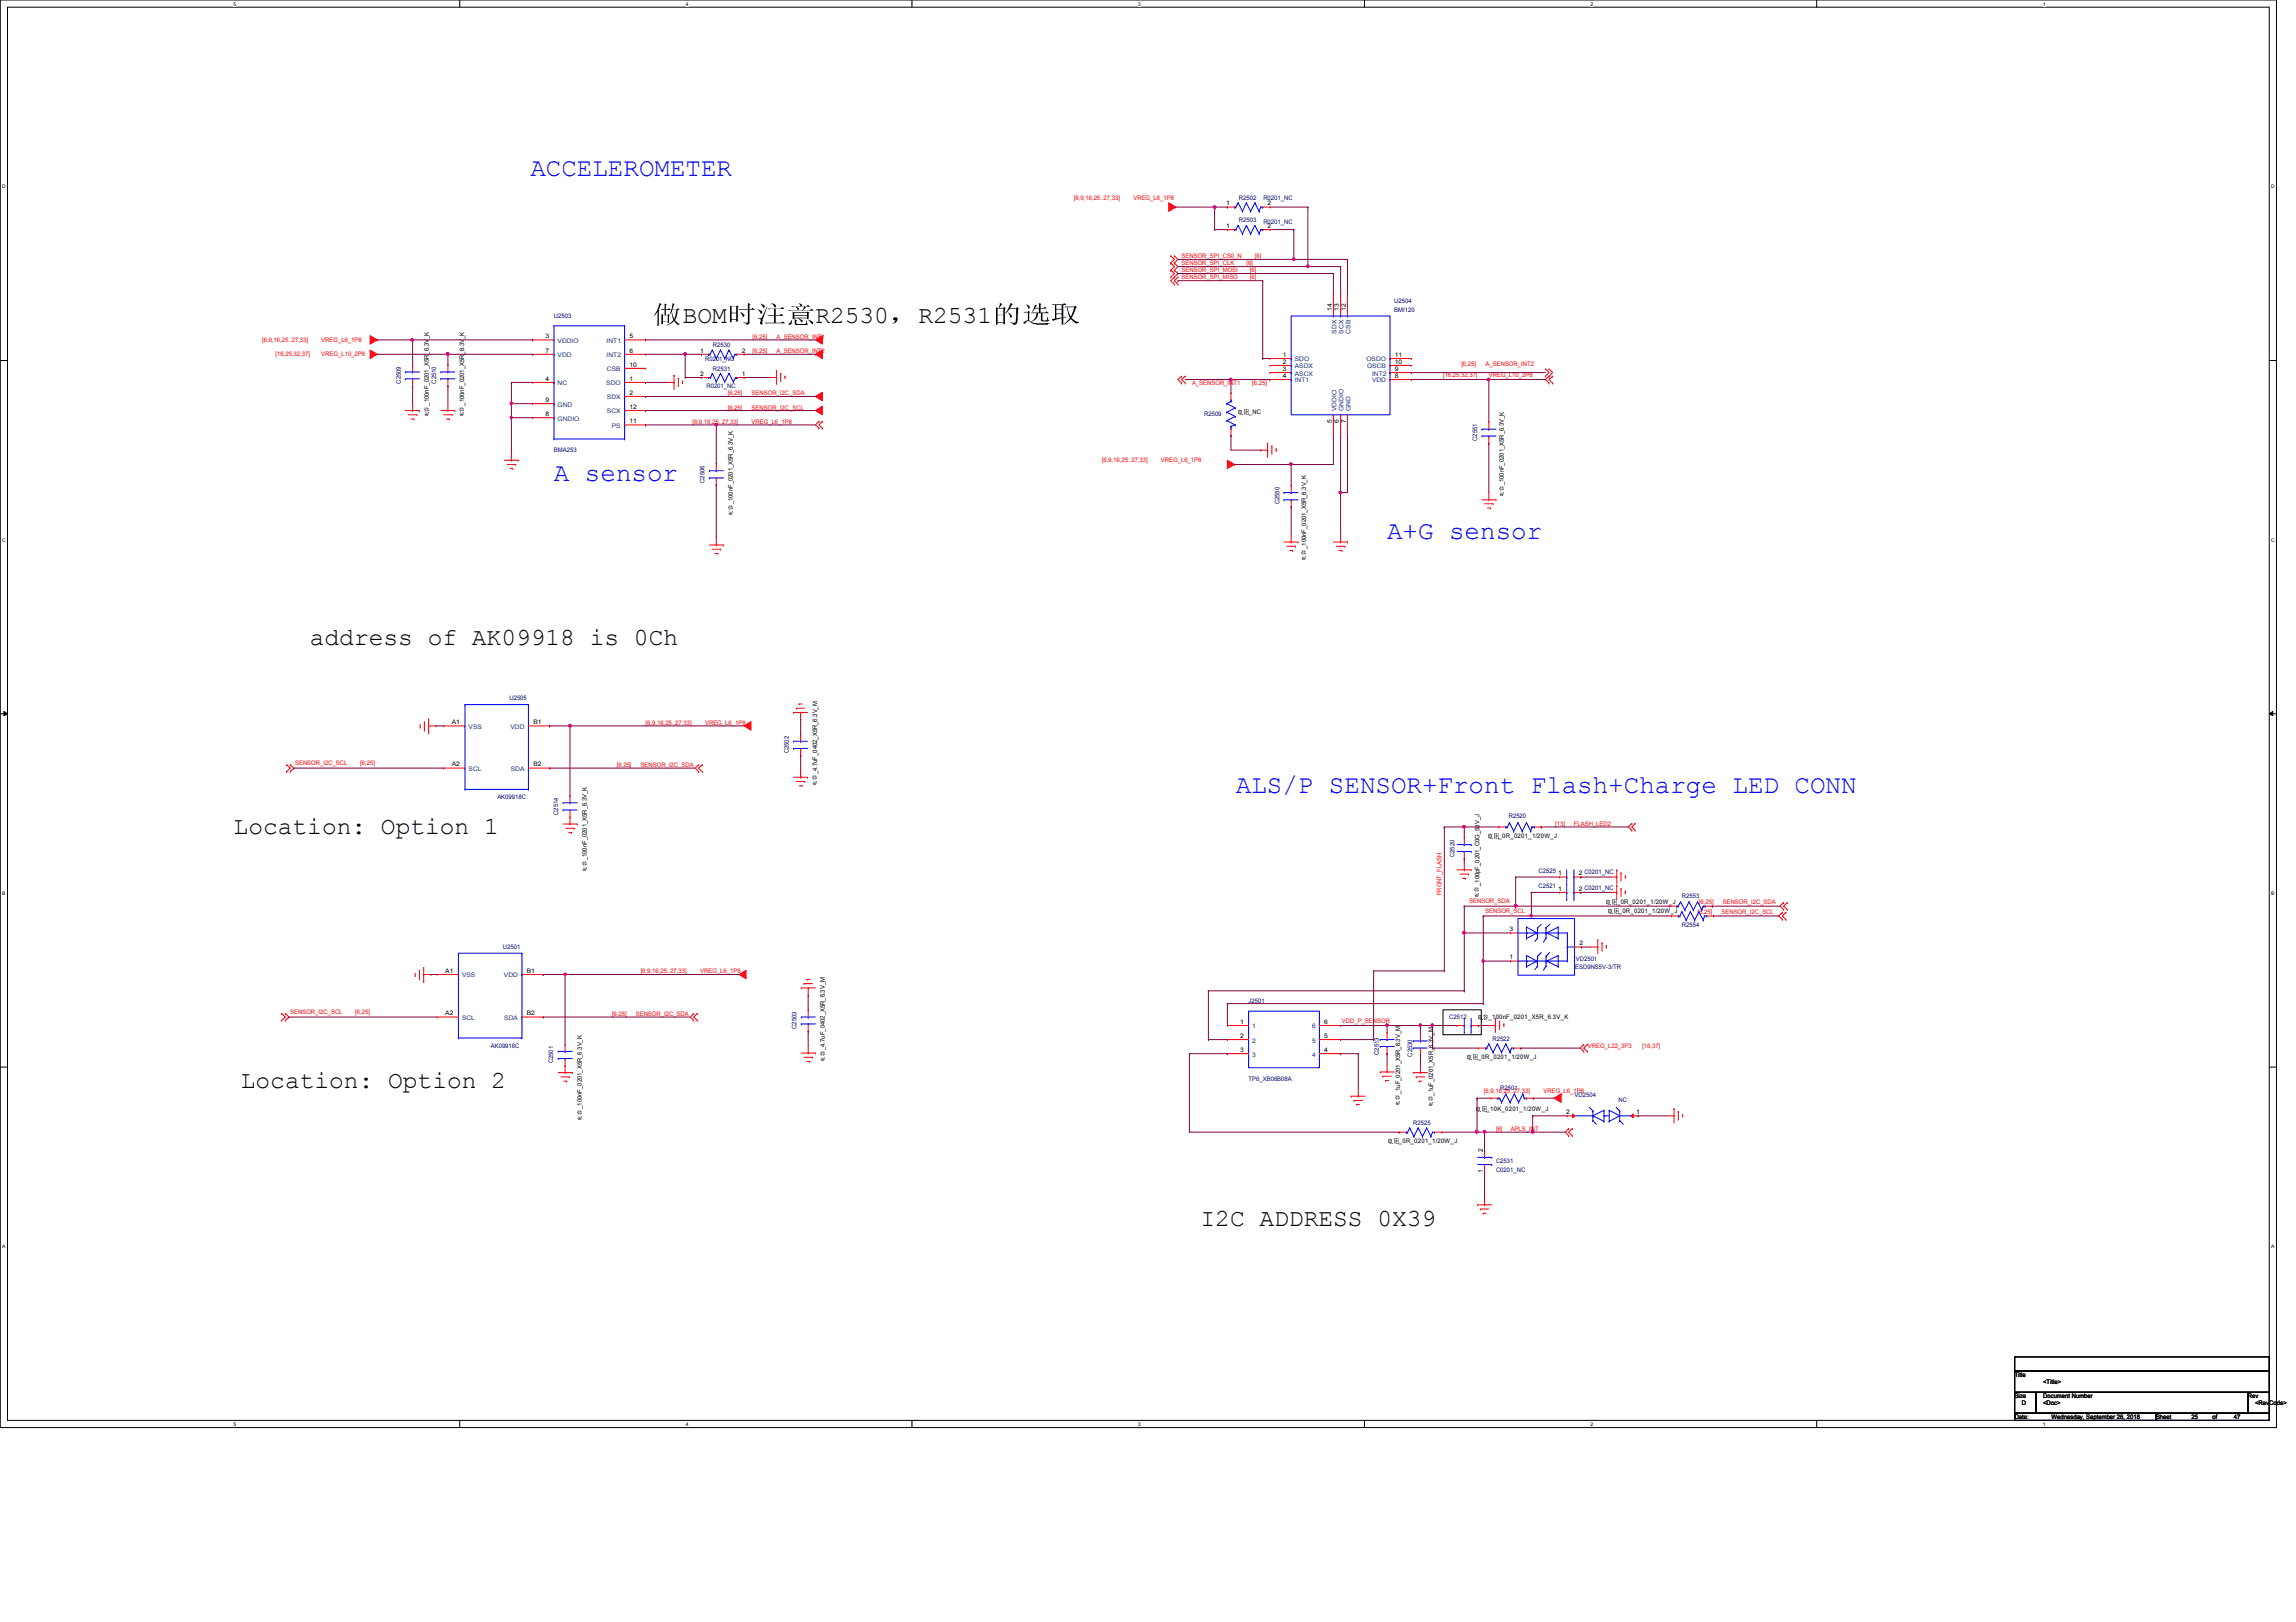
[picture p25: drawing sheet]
<svg xmlns="http://www.w3.org/2000/svg" width="297mm" height="210mm" viewBox="0 0 297 210" stroke-linecap="round" stroke-linejoin="round" font-family="sans-serif">
<defs><g id="words">
<g font-size="3.3" fill="#00f">
<text x="68.6" y="22.8">ACCELEROMETER</text>
<text x="71.7" y="62.2">A sensor</text>
<text x="179.4" y="69.8">A+G sensor</text>
<text x="159.9" y="102.6">ALS/P SENSOR+Front Flash+Charge LED CONN</text>
</g>
<g font-size="3.2">
<text x="84.5" y="41.8">做BOM时时时R2530，R2531的的的</text>
<text x="40.1" y="83.4">address of AK09918 is 0Ch</text>
<text x="30.2" y="107.9">Location: Option 1</text>
<text x="31.2" y="140.8">Location: Option 2</text>
<text x="155.3" y="158.6">I2C ADDRESS 0X39</text>
</g>
<g font-size=".8" fill="#f00">
<text x="138.9" y="25.9">[6,9,16,25..27,33]</text>
<text x="146.6" y="25.9">VREG_L6_1P8</text>
<text x="152.9" y="33.4">SENSOR_SPI_CS0_N</text>
<text x="152.9" y="34.3">SENSOR_SPI_CLK</text>
<text x="152.9" y="35.3">SENSOR_SPI_MOSI</text>
<text x="161.2" y="34.3">[6]</text>
<text x="161.7" y="35.3">[6]</text>
<text x="162.3" y="33.4">[6]</text>
<text x="152.9" y="36.2">SENSOR_SPI_MISO</text>
<text x="161.7" y="36.2">[6]</text>
<text x="33.9" y="44.2">[6,9,16,25..27,33]</text>
<text x="35.6" y="46.1">[16,25,32,37]</text>
<text x="41.6" y="44.2">VREG_L6_1P8</text>
<text x="41.6" y="46.1">VREG_L10_2P8</text>
<text x="97.4" y="43.9">[6,25]</text>
<text x="97.4" y="45.7">[6,25]</text>
<text x="100.5" y="43.9">A_SENSOR_INT1</text>
<text x="100.5" y="45.7">A_SENSOR_INT2</text>
<text x="189.1" y="47.4">[6,25]</text>
<text x="192.2" y="47.4">A_SENSOR_INT2</text>
<text x="94.1" y="51.2">[6,25]</text>
<text x="94.1" y="53">[6,25]</text>
<text x="97.2" y="51.2">SENSOR_I2C_SDA</text>
<text x="97.2" y="53">SENSOR_I2C_SCL</text>
<text x="154.2" y="49.9">A_SENSOR_INT1</text>
<text x="162" y="49.9">[6,25]</text>
<text x="186.7" y="48.8">[16,25,32,37]</text>
<text x="192.6" y="48.8">VREG_L10_2P8</text>
<text x="89.6" y="54.8">[6,9,16,25..27,33]</text>
<text x="97.2" y="54.8">VREG_L6_1P8</text>
<text x="142.5" y="59.8">[6,9,16,25..27,33]</text>
<text x="150.2" y="59.8">VREG_L6_1P8</text>
<text x="83.5" y="93.8">[6,9,16,25..27,33]</text>
<text x="91.2" y="93.8">VREG_L6_1P8</text>
<text x="38.2" y="99.1">SENSOR_I2C_SCL</text>
<text x="46.6" y="99.1">[6,25]</text>
<text x="79.8" y="99.3">[6,25]</text>
<text x="82.9" y="99.3">SENSOR_I2C_SDA</text>
<text x="201.2" y="106.8">[13]</text>
<text x="203.6" y="106.8">FLASH_LED2</text>
<text x="186.5" y="115.9" transform="rotate(-90 186.5 115.9)">FRONT_FLASH</text>
<text x="190.1" y="116.9">SENSOR_SDA</text>
<text x="192.1" y="118.2">SENSOR_SCL</text>
<text x="219.6" y="118.3">[6,25]</text>
<text x="219.8" y="116.9">[6,25]</text>
<text x="222.7" y="118.3">SENSOR_I2C_SCL</text>
<text x="222.9" y="116.9">SENSOR_I2C_SDA</text>
<text x="82.9" y="125.9">[6,9,16,25..27,33]</text>
<text x="90.6" y="125.9">VREG_L6_1P8</text>
<text x="37.5" y="131.3">SENSOR_I2C_SCL</text>
<text x="46" y="131.3">[6,25]</text>
<text x="79.2" y="131.4">[6,25]</text>
<text x="82.3" y="131.4">SENSOR_I2C_SDA</text>
<text x="173.6" y="132.3">VDD_P_SENSOR</text>
<text x="205.4" y="135.6">VREG_L22_3P3</text>
<text x="212.5" y="135.6">[16,37]</text>
<text x="192" y="141.4">[6,9,16,25..27,33]</text>
<text x="199.7" y="141.4">VREG_L6_1P8</text>
<text x="193.5" y="146.3">[6]</text>
<text x="195.4" y="146.3">APLS_INT</text>
</g>
<g font-size=".8">
<text x="158.6" y="29.5">1</text>
<text x="158.6" y="26.6">1</text>
<text x="164" y="29.5">2</text>
<text x="164" y="26.6">2</text>
<text x="172.3" y="40.3" transform="rotate(-90 172.3 40.3)">14</text>
<text x="173.2" y="40.3" transform="rotate(-90 173.2 40.3)">13</text>
<text x="174.1" y="40.3" transform="rotate(-90 174.1 40.3)">12</text>
<text x="70.6" y="43.8">3</text>
<text x="70.6" y="45.6">7</text>
<text x="81.4" y="43.8">5</text>
<text x="81.4" y="45.6">6</text>
<text x="81.4" y="47.5">10</text>
<text x="90.6" y="45.6">1</text>
<text x="96" y="45.6">2</text>
<text x="165.9" y="46.2">1</text>
<text x="165.9" y="47.1">2</text>
<text x="180.5" y="47.1">10</text>
<text x="180.5" y="46.2">11</text>
<text x="55.5" y="52.5" transform="rotate(-90 55.5 52.5)">_100nF_0201_X5R_6.3V_K</text>
<text x="55.5" y="53.3">电</text>
<text x="60.1" y="52.5" transform="rotate(-90 60.1 52.5)">_100nF_0201_X5R_6.3V_K</text>
<text x="60.1" y="53.3">电</text>
<text x="70.6" y="49.3">4</text>
<text x="70.6" y="53.8">8</text>
<text x="70.6" y="52">9</text>
<text x="81.4" y="49.3">1</text>
<text x="81.4" y="51.1">2</text>
<text x="81.4" y="52.9">12</text>
<text x="90.6" y="48.6">2</text>
<text x="96" y="48.6">1</text>
<text x="160.1" y="53.6">电电_NC</text>
<text x="165.9" y="48">3</text>
<text x="165.9" y="48.9">4</text>
<text x="180.5" y="48.9">8</text>
<text x="180.5" y="48">9</text>
<text x="55.5" y="54">电</text>
<text x="60.1" y="54">电</text>
<text x="81.4" y="54.8">11</text>
<text x="172.3" y="54.8" transform="rotate(-90 172.3 54.8)">5</text>
<text x="173.2" y="54.8" transform="rotate(-90 173.2 54.8)">6</text>
<text x="174.1" y="54.8" transform="rotate(-90 174.1 54.8)">7</text>
<text x="94.8" y="65.3" transform="rotate(-90 94.8 65.3)">_100nF_0201_X5R_6.3V_K</text>
<text x="194.6" y="62.8" transform="rotate(-90 194.6 62.8)">_100nF_0201_X5R_6.3V_K</text>
<text x="194.6" y="64.3">电</text>
<text x="194.6" y="63.6">电</text>
<text x="94.8" y="66.8">电</text>
<text x="94.8" y="66">电</text>
<text x="169" y="71" transform="rotate(-90 169 71)">_100nF_0201_X5R_6.3V_K</text>
<text x="169" y="71.8">电</text>
<text x="169" y="72.6">电</text>
<text x="58.5" y="93.7">A1</text>
<text x="69" y="93.7">B1</text>
<text x="58.5" y="99.2">A2</text>
<text x="69" y="99.2">B2</text>
<text x="105.7" y="100.2" transform="rotate(-90 105.7 100.2)">_4.7uF_0402_X5R_6.3V_M</text>
<text x="105.7" y="101.7">电</text>
<text x="105.7" y="101">电</text>
<text x="75.9" y="111.3" transform="rotate(-90 75.9 111.3)">_100nF_0201_X5R_6.3V_K</text>
<text x="75.9" y="112.9">电</text>
<text x="75.9" y="112.1">电</text>
<text x="192.4" y="108.4">电电_0R_0201_1/20W_J</text>
<text x="201.6" y="113.3">1</text>
<text x="204.3" y="113.3">2 C0201_NC</text>
<text x="191.4" y="114.6" transform="rotate(-90 191.4 114.6)">_100pF_0201_C0G_50V_J</text>
<text x="191.4" y="116.2">电</text>
<text x="191.4" y="115.4">电</text>
<text x="201.6" y="115.3">1</text>
<text x="204.3" y="115.3">2 C0201_NC</text>
<text x="207.7" y="116.9">电电_0R_0201_1/20W_J</text>
<text x="207.9" y="118.2">电电_0R_0201_1/20W_J</text>
<text x="57.6" y="125.9">A1</text>
<text x="68.2" y="125.9">B1</text>
<text x="195.3" y="124.2">1</text>
<text x="195.3" y="120.5">3</text>
<text x="204.3" y="122.3">2</text>
<text x="57.6" y="131.4">A2</text>
<text x="68.2" y="131.4">B2</text>
<text x="191" y="131.8">电电_100nF_0201_X5R_6.3V_K</text>
<text x="106.7" y="135.9" transform="rotate(-90 106.7 135.9)">_4.7uF_0402_X5R_6.3V_M</text>
<text x="106.7" y="137.4">电</text>
<text x="106.7" y="136.7">电</text>
<text x="160.4" y="132.5">1</text>
<text x="160.4" y="134.3">2</text>
<text x="160.4" y="136.1">3</text>
<text x="171.3" y="136.1">4</text>
<text x="171.3" y="134.3">5</text>
<text x="171.3" y="132.5">6</text>
<text x="189.7" y="137">电电_0R_0201_1/20W_J</text>
<text x="75.3" y="143.5" transform="rotate(-90 75.3 143.5)">_100nF_0201_X5R_6.3V_K</text>
<text x="181.1" y="141.6" transform="rotate(-90 181.1 141.6)">_1uF_0201_X5R_6.3V_M</text>
<text x="181.1" y="143.1">电</text>
<text x="181.1" y="142.4">电</text>
<text x="185.4" y="141.8" transform="rotate(-90 185.4 141.8)">_1uF_0201_X5R_6.3V_M</text>
<text x="185.4" y="143.3">电</text>
<text x="185.4" y="142.5">电</text>
<text x="190.8" y="143.8">电电_10K_0201_1/20W_J</text>
<text x="75.3" y="145">电</text>
<text x="75.3" y="144.3">电</text>
<text x="179.4" y="147.9">电电_0R_0201_1/20W_J</text>
<text x="191.9" y="149.1" transform="rotate(-90 191.9 149.1)">2</text>
<text x="202.6" y="144.2">2</text>
<text x="211.7" y="144.2">1</text>
<text x="191.9" y="151.8" transform="rotate(-90 191.9 151.8)">1</text>
<text x="260.6" y="178.2">Title</text>
<text x="264.3" y="179.1">&lt;Title&gt;</text>
<text x="260.6" y="180.9">Size</text>
<text x="260.6" y="183.6">Date:</text>
<text x="261.6" y="181.8">D</text>
<text x="264.3" y="180.9">Document Number</text>
<text x="264.3" y="181.8">&lt;Doc&gt;</text>
<text x="265.4" y="183.6">Wednesday, September 26, 2018</text>
<text x="278.9" y="183.6">Sheet</text>
<text x="283.5" y="183.6">25</text>
<text x="286.3" y="183.6">of</text>
<text x="289" y="183.6">47</text>
<text x="290.8" y="180.9">Rev</text>
<text x="291.8" y="181.8">&lt;RevCode&gt;</text>
</g>
<g font-size=".8" fill="#000080">
<text x="160.3" y="28.7">R2503</text>
<text x="160.3" y="25.8">R2502</text>
<text x="163.4" y="25.8">R0201_NC</text>
<text x="163.4" y="29">R0201_NC</text>
<text x="71.7" y="41.1">U2503</text>
<text x="180.4" y="39.2">U2504</text>
<text x="180.4" y="40.4">BMI120</text>
<text x="91.2" y="46.8">R0201_NC</text>
<text x="92.2" y="44.9">R2530</text>
<text x="51.9" y="49.7" transform="rotate(-90 51.9 49.7)">C2509</text>
<text x="56.4" y="49.7" transform="rotate(-90 56.4 49.7)">C2510</text>
<text x="91.4" y="50.2">R0201_NC</text>
<text x="92.2" y="48">R2531</text>
<text x="155.8" y="53.8">R2509</text>
<text x="71.7" y="58.5">BMA253</text>
<text x="191.1" y="57.1" transform="rotate(-90 191.1 57.1)">C2551</text>
<text x="91.1" y="62.5" transform="rotate(-90 91.1 62.5)">C2506</text>
<text x="165.5" y="65.3" transform="rotate(-90 165.5 65.3)">C2550</text>
<text x="65.9" y="90.6">U2505</text>
<text x="102.1" y="97.5" transform="rotate(-90 102.1 97.5)">C2502</text>
<text x="64.3" y="103.5">AK09918C</text>
<text x="72.2" y="105.5" transform="rotate(-90 72.2 105.5)">C2514</text>
<text x="195.2" y="105.9">R2520</text>
<text x="188.2" y="110.9" transform="rotate(-90 188.2 110.9)">C2520</text>
<text x="199" y="113">C2525</text>
<text x="199" y="115">C2521</text>
<text x="217.6" y="116.2">R2553</text>
<text x="65.1" y="122.8">U2501</text>
<text x="203.8" y="125.4">ESD9NS5V-3/TR</text>
<text x="203.9" y="124.3">VD2501</text>
<text x="217.6" y="120">R2554</text>
<text x="161.5" y="129.8">J2501</text>
<text x="187.5" y="131.9">C2512</text>
<text x="63.5" y="135.6">AK09918C</text>
<text x="71.6" y="137.6" transform="rotate(-90 71.6 137.6)">C2501</text>
<text x="103" y="133.1" transform="rotate(-90 103 133.1)">C2503</text>
<text x="178.4" y="136.5" transform="rotate(-90 178.4 136.5)">C2513</text>
<text x="182.7" y="136.7" transform="rotate(-90 182.7 136.7)">C2530</text>
<text x="193.1" y="134.7">R2522</text>
<text x="161.5" y="139.9">TP6_XB06B08A</text>
<text x="194.1" y="141.1">R2501</text>
<text x="203.7" y="141.9">VD2504</text>
<text x="209.4" y="142.6">NC</text>
<text x="182.8" y="145.6">R2525</text>
<text x="193.5" y="150.5">C2531</text>
<text x="193.5" y="151.6">C0201_NC</text>
</g>
<g font-size=".8" fill="#004080">
<text x="72.1" y="44.4">VDDIO</text>
<text x="72.1" y="46.2">VDD</text>
<text x="78.5" y="44.4">INT1</text>
<text x="78.5" y="46.2">INT2</text>
<text x="167.5" y="46.8">SDO</text>
<text x="167.5" y="47.7">ASDX</text>
<text x="172.9" y="43.2" transform="rotate(-90 172.9 43.2)">SDX</text>
<text x="173.8" y="43.2" transform="rotate(-90 173.8 43.2)">SCX</text>
<text x="174.7" y="43.2" transform="rotate(-90 174.7 43.2)">CSB</text>
<text x="176.8" y="46.8">OSDO</text>
<text x="176.9" y="47.7">OSCB</text>
<text x="72.1" y="49.9">NC</text>
<text x="72.1" y="52.6">GND</text>
<text x="78.4" y="49.9">SDO</text>
<text x="78.5" y="51.7">SDX</text>
<text x="78.5" y="48">CSB</text>
<text x="78.5" y="53.5">SCX</text>
<text x="167.5" y="48.6">ASCX</text>
<text x="167.5" y="49.5">INT1</text>
<text x="172.9" y="53.2" transform="rotate(-90 172.9 53.2)">VDDIO</text>
<text x="173.8" y="53.2" transform="rotate(-90 173.8 53.2)">GNDIO</text>
<text x="174.7" y="53.2" transform="rotate(-90 174.7 53.2)">GND</text>
<text x="177.5" y="49.5">VDD</text>
<text x="177.5" y="48.6">INT2</text>
<text x="72.1" y="54.4">GNDIO</text>
<text x="79.2" y="55.4">PS</text>
<text x="60.6" y="94.3">VSS</text>
<text x="66" y="94.3">VDD</text>
<text x="60.6" y="99.8">SCL</text>
<text x="66.1" y="99.8">SDA</text>
<text x="59.8" y="132">SCL</text>
<text x="59.8" y="126.5">VSS</text>
<text x="65.2" y="126.5">VDD</text>
<text x="65.2" y="132">SDA</text>
<text x="162" y="133.1">1</text>
<text x="162" y="134.9">2</text>
<text x="162" y="136.7">3</text>
<text x="169.8" y="136.7">4</text>
<text x="169.8" y="134.9">5</text>
<text x="169.8" y="133.1">6</text>
</g>
<g font-size=".6">
<text x="30.2" y=".7">5</text>
<text x="88.7" y=".7">4</text>
<text x="147.2" y=".7">3</text>
<text x="205.8" y=".7">2</text>
<text x="264.3" y=".7">1</text>
<text x=".3" y="24.4">D</text>
<text x="293.8" y="24.4">D</text>
<text x=".3" y="70.1">C</text>
<text x="293.8" y="70.1">C</text>
<text x=".3" y="115.8">B</text>
<text x="293.8" y="115.8">B</text>
<text x=".3" y="161.5">A</text>
<text x="293.8" y="161.5">A</text>
<text x="30.2" y="184.5">5</text>
<text x="88.7" y="184.5">4</text>
<text x="147.2" y="184.5">3</text>
<text x="205.8" y="184.5">2</text>
<text x="264.3" y="184.5">1</text>
</g>
</g></defs>
<path d="M0 0h294.5v184.7h-294.5zM1 .9h292.6v182.9h-292.6z" fill="none" stroke="#000" stroke-width=".13"/>
<g fill="#fff">
<path d="M30.2 .1h.4v.7h-.4z"/>
<path d="M30.2 183.9h.4v.8h-.4z"/>
</g>
<path d="M59.5 0v.9M59.5 183.8v.9" fill="none" stroke="#000" stroke-width=".13"/>
<g fill="#fff">
<path d="M88.7 .1h.4v.7h-.4z"/>
<path d="M88.7 183.9h.4v.8h-.4z"/>
</g>
<path d="M118 0v.9M118 183.8v.9" fill="none" stroke="#000" stroke-width=".13"/>
<g fill="#fff">
<path d="M147.2 .1h.4v.7h-.4z"/>
<path d="M147.2 183.9h.4v.8h-.4z"/>
</g>
<path d="M176.5 0v.9M176.5 183.8v.9" fill="none" stroke="#000" stroke-width=".13"/>
<g fill="#fff">
<path d="M205.8 .1h.3v.7h-.3z"/>
<path d="M205.8 183.9h.3v.8h-.3z"/>
</g>
<path d="M235 0v.9M235 183.8v.9" fill="none" stroke="#000" stroke-width=".13"/>
<g fill="#fff">
<path d="M264.3 .1h.3v.7h-.3z"/>
<path d="M264.3 183.9h.3v.8h-.3z"/>
<path d="M.3 23.8h.5v.7h-.5z"/>
<path d="M293.8 23.8h.5v.7h-.5z"/>
<path d="M.3 69.5h.5v.7h-.5z"/>
<path d="M293.8 69.5h.5v.7h-.5z"/>
</g>
<path d="M0 46.7h1M293.6 46.7h.9" fill="none" stroke="#000" stroke-width=".13"/>
<g fill="#fff">
<path d="M.3 115.2h.4v.8h-.4z"/>
<path d="M293.8 115.2h.5v.8h-.5z"/>
</g>
<path d="M0 92.4h1M.5 92.1l.5 .3-.5 .2zM293.6 92.4l.4-.3v.5zM293.6 92.4h.9" fill="none" stroke="#000" stroke-width=".13"/>
<path d="M.5 92.1l.5 .3-.5 .2zM293.6 92.4l.4-.3v.5z" fill="#000"/>
<g fill="#fff">
<path d="M.3 161h.4v.7h-.4z"/>
<path d="M293.8 161h.4v.7h-.4z"/>
</g>
<path d="M0 138.1h1M186.7 130.7h4.9v3.2h-4.9zM293.6 138.1h.9" fill="none" stroke="#000" stroke-width=".13"/>
<g fill="none" stroke="#f00" stroke-width=".13">
<path d="M52.4 53.1h1.9M52.8 53.7h1.1M53.2 54.2h.3M53.4 53.1h.1M53.4 52.2v.9M53.5 54.2h.1M53.9 53.7h.1M54.3 53.1h.1M57 53.1h1.8M57.4 53.7h1.1M57.7 54.2h.4M58 53.1h.1"/>
<path d="M58 52.2v.9M58.1 54.2h.1M58.5 53.7h.1M58.8 53.1h.1M65.2 59.6h1.9M66.2 59.6h.1M66.2 58.6v1M67.1 59.6h.1M86.3 49.5h.9M87.2 49.5h.1M87.2 48.6h.1M87.2 48.6v1.8"/>
<path d="M87.8 48.9h.1M87.8 48.9v1.1M88.3 49.3h.1M88.3 49.3v.4M99.5 48.9h1M100.5 48.9h.1M100.5 47.9h.1M100.5 47.9v1.8M101 48.3h.1M101 48.3v1.1M101.6 48.7h.1M101.6 48.7v.3"/>
<path d="M163.1 58.3h.9M164 58.3h.1M164 57.4h.1M164 57.4v1.8M164.5 57.7h.1M164.5 57.7v1.1M165.1 58.1h.1M165.1 58.1v.4M65.6 60.1h1.1M66 60.6h.3M66.3 60.6h.1M66.7 60.1h.1"/>
<path d="M91.8 70.5h1.8M92.2 71.1h1M92.5 71.6h.4M92.7 70.5h.1M92.7 69.6v.9M92.9 71.6h.1M93.2 71.1h.1M93.6 70.5h.1M166.1 70.1h1.8M166.5 70.7h1.1M166.8 71.2h.4M167 70.1h.1"/>
<path d="M167 69.3v.8M167.2 71.2h.1M167.6 70.7h.1M167.9 70.1h.1M172.5 70.1h1.8M172.9 70.7h1.1M173.2 71.2h.4M173.4 70.1h.1M173.4 69.3v.8M173.6 71.2h.1M174 70.7h.1M174.3 70.1h.1"/>
<path d="M191.7 64.7h1.8M192.1 65.2h1.1M192.4 65.7h.4M192.6 64.7h.1M192.6 63.8v.9M192.8 65.7h.1M193.2 65.2h.1M193.5 64.7h.1M54.4 94.1h.1M54.4 93.7v.4M54.9 94.5h.1M54.9 93.4v1.1"/>
<path d="M55.5 93.9h.1M55.5 94.8h.1M55.5 93.9h.9M55.5 93v1.8M102.7 92.2h.1M102.7 92.2h1.8M103 91.7h.1M103 91.7h1.1M103.4 91.1h.1M103.4 91.1h.4M103.6 92.2h.1M103.6 92.2v.9"/>
<path d="M103.6 99.7v.9M72.9 106.6h1.8M73.2 107.2h1.1M73.6 107.7h.4M73.7 106.6h.1M73.7 105.7v.9M74 107.7h.1M74.3 107.2h.1M74.7 106.6h.1M102.7 100.6h1.8M103 101.1h1.1M103.4 101.7h.4"/>
<path d="M103.6 100.6h.1M103.8 101.7h.1M104.1 101.1h.1M104.5 100.6h.1M188.5 112.6h1.8M188.9 113.1h1.1M189.2 113.7h.4M189.4 112.6h.1M189.4 111.7v.9M189.6 113.7h.1M190 113.1h.1M190.3 112.6h.1"/>
<path d="M208.3 113.5h.9M208.3 115.5h.9M209.2 113.5h.1M209.2 112.6h.1M209.2 115.5h.1M209.2 114.6h.1M209.2 112.6v1.8M209.2 114.6v1.8M209.7 112.9h.1M209.7 115h.1M209.7 112.9v1.1M209.7 115v1"/>
<path d="M210.3 113.3h.1M210.3 115.3h.1M210.3 113.3v.4M210.3 115.3v.4M211.1 107.4h.1M211.1 106.6h.1M211.1 106.6l-.5 .4 .5 .4M211.5 106.6h.1M211.5 107.4h.1M211.5 106.6l-.4 .4 .4 .4M230.6 119h.1M230.6 118.1h.1"/>
<path d="M230.6 118.1l-.5 .4 .5 .5M230.8 117.7h.1M230.8 116.8h.1M230.8 116.8l-.5 .5 .5 .4M231.1 118.1h.1M231.1 119h.1M231.1 118.1l-.5 .4 .5 .5M231.2 116.8h.1M231.2 117.7h.1M231.2 116.8l-.4 .5 .4 .4M53.7 126.3h.1M53.7 125.9v.4"/>
<path d="M54.3 126.7h.1M54.3 125.6v1.1M54.8 126.1h.1M54.8 127h.1M54.8 126.1h.9M54.8 125.2v1.8M72.2 138.8h1.8M72.6 139.4h1.1M72.9 139.9h.4M73.1 138.8h.1M73.1 137.9v.9M73.3 139.9h.1"/>
<path d="M73.7 139.4h.1M74 138.8h.1M103.7 127.8h.1M103.7 136.3h1.8M103.7 127.8h1.8M104 127.3h.1M104 136.8h1.1M104 127.3h1.1M104.4 126.7h.1M104.4 137.4h.4M104.4 126.7h.4M104.6 136.3h.1"/>
<path d="M104.6 127.8h.1M104.6 127.8v1M104.6 135.3v1M104.8 137.4h.1M105.1 136.8h.1M105.5 136.3h.1M178.6 138.7h.1M178.6 138.7h1.8M178.9 139.3h.1M178.9 139.3h1.1M179.3 139.8h.1M179.3 139.8h.4"/>
<path d="M179.4 138.7h.1M179.4 137.8v.9M182.8 138.8h.1M182.8 138.8h1.9M183.2 139.4h.1M183.2 139.4h1.1M183.6 139.9h.1M183.6 139.9h.3M183.8 138.8h.1M183.8 137.9v.9M192.5 132.7h1M193.5 132.7h.1"/>
<path d="M193.5 131.8h.1M193.5 131.8v1.8M194 132.2h.1M194 132.2v1.1M194.6 132.5h.1M194.6 132.5v.4M204.9 136.1h.1M204.9 135.2h.1M204.9 135.2l-.5 .4 .5 .5M205.4 135.2h.1M205.4 136.1h.1M205.4 135.2l-.5 .4 .5 .5"/>
<path d="M205.8 122.6h.9M206.7 122.6h.1M206.7 121.6h.1M206.7 121.6v1.8M207.3 122h.1M207.3 122v1.1M207.8 122.3h.1M207.8 122.3v.4M174.8 141.9h.1M174.8 141.9h1.8M175.2 142.4h.1M175.2 142.4h1.1"/>
<path d="M175.5 142.9h.1M175.5 142.9h.4M175.7 141.9h.1M175.7 140.9v1M191.2 155.9h.1M191.2 155.9h1.8M191.5 156.5h.1M191.5 156.5h1.1M191.9 157h.1M191.9 157h.4M192.1 155.9h.1M192.1 155v.9"/>
<path d="M202.9 147h.1M202.9 146h.1M202.9 146l-.4 .5 .4 .5M203.4 146h.1M203.4 147h.1M203.4 146l-.5 .5 .5 .5M215.7 144.4h.9M216.6 144.4h.1M216.6 143.5h.1M216.6 143.5v1.8M217.1 143.8h.1M217.1 143.8v1.1"/>
<path d="M217.7 144.2h.1M217.7 144.2v.4"/>
</g>
<path d="M201 142.1l1-.5v1.1z" fill-rule="evenodd" fill="#f00"/>
<path d="M106 54.5h.1M106 55.4h.1M106 54.5l-.5 .5 .5 .4M106.4 55.4h.1M106.4 54.5h.1M106.4 54.5l-.4 .5 .4 .4M201 142.1l1-.5v1.1z" fill="none" stroke="#f00" stroke-width=".13"/>
<path d="M47.9 43.4l.9 .6-.9 .5z" fill-rule="evenodd" fill="#f00"/>
<path d="M47.9 43.4l.9 .6-.9 .5z" fill="none" stroke="#f00" stroke-width=".13"/>
<path d="M105.5 51.3l.9-.5v1.1z" fill-rule="evenodd" fill="#f00"/>
<path d="M105.5 51.3l.9-.5v1.1z" fill="none" stroke="#f00" stroke-width=".13"/>
<path d="M105.5 53.1l.9-.5v1.1z" fill-rule="evenodd" fill="#f00"/>
<path d="M105.5 53.1l.9-.5v1.1z" fill="none" stroke="#f00" stroke-width=".13"/>
<path d="M105.5 44l.9-.6v1.1z" fill-rule="evenodd" fill="#f00"/>
<path d="M105.5 44l.9-.6v1.1z" fill="none" stroke="#f00" stroke-width=".13"/>
<path d="M47.9 45.3l.9 .5-.9 .6z" fill-rule="evenodd" fill="#f00"/>
<path d="M47.9 45.3l.9 .5-.9 .6z" fill="none" stroke="#f00" stroke-width=".13"/>
<path d="M105.5 45.8l.9-.5v1.1z" fill-rule="evenodd" fill="#f00"/>
<g fill="none" stroke="#f00" stroke-width=".13">
<path d="M151.5 33.1h.1M151.5 34h.1M151.5 35h.1M151.5 35.9h.1M151.5 33.1l.4 .5-.4 .4M151.5 34l.4 .5-.4 .5M151.5 35l.4 .4-.4 .5M151.9 34h.1M151.9 33.1h.1M151.9 35h.1M151.9 35.9h.1M151.9 36.8h.1"/>
<path d="M151.9 33.1l.5 .5-.5 .4M151.9 34l.5 .5-.5 .5M151.9 35l.5 .4-.9 .9 .4 .5M152.4 35.9h.1M152.4 36.8h.1M152.4 35.9l-.5 .4 .5 .5M105.5 45.8l.9-.5v1.1zM152.9 48.7h.1M152.9 49.6h.1M152.9 48.7l-.5 .4 .5 .5M153.3 48.7h.1M153.3 49.6h.1"/>
<path d="M153.3 48.7l-.4 .4 .4 .5M199.9 48.7h.1M199.9 47.8h.1M199.9 47.8l.5 .4-.5 .5M200.4 48.7h.1M200.4 49.6h.1M200.4 47.8h.1M200.4 48.7l-.5 .4 .5 .5M200.4 47.8l.5 .4-.5 .5M200.9 49.6h.1M200.9 48.7h.1M200.9 48.7l-.5 .4 .5 .5"/>
</g>
<path d="M158.8 59.6l.9 .5-.9 .5z" fill-rule="evenodd" fill="#f00"/>
<g fill="none" stroke="#f00" stroke-width=".13">
<path d="M158.8 59.6l.9 .5-.9 .5zM37.1 99.9h.1M37.1 99h.1M37.1 99l.4 .4-.4 .5M37.5 99h.1M37.5 99.9h.1M37.5 99l.5 .4-.5 .5M90.4 99.9h.1M90.4 99h.1M90.4 99l-.4 .4 .4 .5M90.8 99h.1M90.8 99.9h.1"/>
<path d="M90.8 99l-.4 .4 .4 .5"/>
</g>
<path d="M96.3 93.9l.9-.5v1.1z" fill-rule="evenodd" fill="#f00"/>
<g fill="none" stroke="#f00" stroke-width=".13">
<path d="M96.3 93.9l.9-.5v1.1zM36.4 132h.1M36.4 131.1h.1M36.4 131.1l.5 .5-.5 .4M36.9 131.1h.1M36.9 132h.1M36.9 131.1l.5 .5-.5 .4M89.7 132h.1M89.7 131.1h.1M89.7 131.1l-.4 .5 .4 .4M90.2 131.1h.1M90.2 132h.1"/>
<path d="M90.2 131.1l-.5 .5 .5 .4"/>
</g>
<path d="M95.6 126.1l.9-.5v1.1z" fill-rule="evenodd" fill="#f00"/>
<path d="M95.6 126.1l.9-.5v1.1z" fill="none" stroke="#f00" stroke-width=".13"/>
<path d="M151.2 26.2l.9 .6-.9 .5z" fill-rule="evenodd" fill="#f00"/>
<g fill="none" stroke="#f00" stroke-width=".13">
<path d="M151.2 26.2l.9 .6-.9 .5zM158.8 29.7h.1M158.8 26.8h.1M158.8 29.7h.9M158.8 26.8h.9M163.4 29.7h.9M163.4 26.8h.9M164.3 29.7h.1M164.3 26.8h.1M172.5 38.1h.1M172.5 38.1v2.8M173.4 38.1h.1"/>
<path d="M173.4 38.1v2.8M174.3 38.1h.1M174.3 38.1v2.8M53.4 47.2h.1M53.4 50h.1M53.4 47.2v.9M53.4 49v1M58 47.2h.1M58 50h.1M58 47.2v.9M58 49v1M68.9 44h.1"/>
<path d="M68.9 49.5h.1M68.9 45.8h.1M68.9 54.1h.1M68.9 52.2h.1M68.9 49.5h2.8M68.9 44h2.8M68.9 45.8h2.8M68.9 54.1h2.8M68.9 52.2h2.8M80.8 49.5h2.7M80.8 51.3h2.7M80.8 44h2.7"/>
<path d="M80.8 45.8h2.7M80.8 47.7h2.7M80.8 55h2.7M80.8 53.1h2.7M83.5 49.5h.1M83.5 51.3h.1M83.5 44h.1M83.5 45.8h.1M83.5 47.7h.1M83.5 55h.1M83.5 53.1h.1M90.8 45.8h.1"/>
<path d="M90.8 48.9h.1M90.8 45.8h.9M90.8 48.9h.9M92.7 60h.1M92.7 60v.9M95.3 45.8h1M95.3 48.9h1M96.3 45.8h.1M96.3 48.9h.1M159.3 50.8h.1M159.3 56.3h.1M159.3 50.8v1"/>
<path d="M159.3 55.4v.9M164.3 46.4h.1M164.3 47.3h.1M164.3 48.2h.1M164.3 49.1h.1M164.3 46.4h2.7M164.3 47.3h2.7M164.3 48.2h2.7M164.3 49.1h2.7M172.5 56.4h.1M172.5 53.7v2.7M173.4 56.4h.1"/>
<path d="M173.4 53.7v2.7M174.3 56.4h.1M174.3 53.7v2.7M179.8 46.4h2.8M179.8 47.3h2.8M179.8 48.2h2.8M179.8 49.1h2.8M182.6 49.1h.1M182.6 48.2h.1M182.6 47.3h.1M182.6 46.4h.1M192.6 54.6h.1"/>
<path d="M192.6 57.4h.1M192.6 54.6v.9M192.6 56.4v1M92.7 62.7h.1M92.7 61.8v.9M167 62.8h.1M167 65.6h.1M167 62.8v1M167 64.7v.9M57.4 99.4h.1M57.4 93.9h.1M57.4 93.9h2.8"/>
<path d="M57.4 99.4h2.8M68.4 93.9h2.7M68.4 99.4h2.7M71.1 93.9h.1M71.1 99.4h.1M103.6 95h.1M103.6 97.7h.1M103.6 95v.9M103.6 96.9v.8M73.7 103h.1M73.7 105.7h.1M73.7 103v.9"/>
<path d="M73.7 104.8v.9M189.4 111.1h.1M189.4 108.4h.1M189.4 108.4v.9M189.4 110.2v.9M193.9 107h.1M193.9 107h.9M198.5 107h.9M199.4 107h.1M201.8 115.5h.1M201.8 113.5h.1M201.8 115.5h.9"/>
<path d="M201.8 113.5h.9M203.6 115.5h.9M203.6 113.5h.9M204.5 115.5h.1M204.5 113.5h.1M216 117.3h.1M216 117.3h1M216.2 118.5h.1M216.2 118.5h.9M220.6 117.3h.9M220.8 118.5h.9M221.5 117.3h.1"/>
<path d="M221.7 118.5h.1M56.6 131.6h.1M56.6 126.1h.1M56.6 126.1h2.7M56.6 131.6h2.7M67.5 126.1h2.8M67.5 131.6h2.8M70.3 126.1h.1M70.3 131.6h.1M73.1 135.2h.1M73.1 137.9h.1M73.1 135.2v.9"/>
<path d="M73.1 137v.9M104.6 130.7h.1M104.6 133.4h.1M104.6 130.7v.9M104.6 132.5v.9M158.8 132.7h.1M158.8 134.5h.1M158.8 136.4h.1M158.8 132.7h2.7M158.8 134.5h2.7M158.8 136.4h2.7M170.7 132.7h2.7"/>
<path d="M170.7 134.5h2.7M170.7 136.4h2.7M173.4 136.4h.1M173.4 134.5h.1M173.4 132.7h.1M179.4 133.6h.1M179.4 136.4h.1M179.4 133.6v.9M179.4 135.4v1M183.8 133.8h.1M183.8 136.5h.1M183.8 133.8v.9"/>
<path d="M183.8 135.6v.9M188.5 132.7h.1M188.5 132.7h.9M190.3 132.7h1M191.3 135.6h.1M191.3 132.7h.1M191.3 135.6h.9M195.4 124.4h.1M195.4 120.7h.1M195.4 124.4h1M195.4 120.7h1M195.8 135.6h1"/>
<path d="M196.8 135.6h.1M203.7 122.6h.9M204.6 122.6h.1M181 146.5h.1M181 146.5h.9M185.6 146.5h.9M186.5 146.5h.1M192.1 151.6h.1M192.1 148.9h.1M192.1 148.9v.9M192.1 150.7v.9M192.9 142.1h.1"/>
<path d="M192.9 142.1h.9M197.5 142.1h.9M198.4 142.1h.1"/>
</g>
<path d="M260.6 175.6h33v1.8h-33zM260.6 177.4h33v2.8h-33zM260.6 180.2h2.8v2.7h-2.8zM260.6 182.9h18.3v.9h-18.3zM263.4 180.2h27.4v2.7h-27.4zM278.9 182.9h14.7v.9h-14.7zM290.8 180.2h2.8v2.7h-2.8z" fill="none" stroke="#000" stroke-width=".13"/>
<g fill="none" stroke="#00f" stroke-width=".13">
<path d="M159.7 29.7h.1M159.7 26.8h.1M159.7 29.7h.2M159.7 26.8h.2M159.9 29.7h.1M159.9 26.8h.1M160.2 29.2h.1M160.2 26.2h.1M160.2 29.2l.5 1.1M160.2 29.2l-.3 .5M160.2 26.2l.5 1.1M160.2 26.2l-.3 .6"/>
<path d="M160.7 30.3h.1M160.7 27.3h.1M161.2 29.2h.1M161.2 26.2h.1M161.2 29.2l.6 1.1M161.2 29.2l-.5 1.1M161.2 26.2l.6 1.1M161.2 26.2l-.5 1.1M161.8 30.3h.1M161.8 27.3h.1M162.3 29.2h.1M162.3 26.2h.1"/>
<path d="M162.3 29.2l.6 1.1M162.3 29.2l-.5 1.1M162.3 26.2l.6 1.1M162.3 26.2l-.5 1.1M162.9 30.3h.1M162.9 27.3h.1M163.1 29.7h.1M163.1 26.8h.1M163.1 29.7h.3M163.1 29.7l-.2 .6M163.1 26.8h.3M163.1 26.8l-.2 .5"/>
<path d="M163.4 29.7h.1M163.4 26.8h.1M52.4 48.1h.1M52.4 49h.1M52.4 48.1h1.9M52.4 49h1.9M53.4 48.1h.1M53.4 49h.1M57 48.1h.1M57 49h.1M57 48.1h1.8M57 49h1.8"/>
<path d="M58 48.1h.1M58 49h.1M71.7 52.2h.1M71.7 54.1h.1M71.7 45.8h.1M71.7 49.5h.1M71.7 44h.1M71.7 42.2h.1M71.7 56.8h.1M71.7 42.2v14.6M71.7 42.2h9.1M71.7 56.8h9.1"/>
<path d="M80.8 53.1h.1M80.8 55h.1M80.8 47.7h.1M80.8 45.8h.1M80.8 44h.1M80.8 51.3h.1M80.8 49.5h.1M80.8 42.2h.1M80.8 56.8h.1M80.8 42.2v14.6M91.7 45.8h.1M91.7 48.9h.1"/>
<path d="M91.7 45.8h.2M91.7 48.9h.2M91.9 45.8h.1M91.9 48.9h.1M92.2 45.3h.1M92.2 48.3h.1M92.2 45.3l.5 1.1M92.2 45.3l-.3 .5M92.2 48.3l-.3 .6M92.2 48.3l.5 1.1M92.7 46.4h.1M92.7 49.4h.1"/>
<path d="M93.2 45.3h.1M93.2 48.3h.1M93.2 45.3l.6 1.1M93.2 45.3l-.5 1.1M93.2 48.3l-.5 1.1M93.2 48.3l.6 1.1M93.8 46.4h.1M93.8 49.4h.1M94.3 45.3h.1M94.3 48.3h.1M94.3 45.3l.6 1.1M94.3 45.3l-.5 1.1"/>
<path d="M94.3 48.3l-.5 1.1M94.3 48.3l.6 1.1M94.9 46.4h.1M94.9 49.4h.1M95.1 45.8h.1M95.1 45.8h.2M95.1 45.8l-.2 .6M95.2 48.9h.1M95.2 48.9l-.3 .5M95.3 45.8h.1M95.3 48.9h.1M158.7 54.4h.1"/>
<path d="M158.7 53.3h.1M158.7 52.2h.1M158.7 54.4l1.1 .6M158.7 53.3l1.1 .6M158.7 52.2l1.1 .6M159.3 55.4h.1M159.3 51.8h.1M159.3 55.2h.1M159.3 51.9h.1M159.3 51.8v.1M159.3 55.2v.2M159.3 51.9l-.6 .3"/>
<path d="M159.8 55h.1M159.8 53.9h.1M159.8 52.8h.1M159.8 55l-.5 .2M159.8 53.9l-1.1 .5M159.8 52.8l-1.1 .5M167 40.9h12.8v12.8h-12.8zM167 46.4h.1M167 47.3h.1M167 48.2h.1M167 49.1h.1M172.5 53.7h.1"/>
<path d="M172.5 40.9h.1M173.4 53.7h.1M173.4 40.9h.1M174.3 53.7h.1M174.3 40.9h.1M179.8 49.1h.1M179.8 48.2h.1M179.8 47.3h.1M179.8 46.4h.1M191.7 55.5h.1M191.7 56.4h.1M191.7 55.5h1.8"/>
<path d="M191.7 56.4h1.8M192.6 55.5h.1M192.6 56.4h.1M91.8 60.9h.1M91.8 61.8h.1M91.8 60.9h1.8M91.8 61.8h1.8M92.7 60.9h.1M92.7 61.8h.1M166.1 63.8h.1M166.1 64.7h.1M166.1 63.8h1.8"/>
<path d="M166.1 64.7h1.8M167 63.8h.1M167 64.7h.1M60.2 99.4h.1M60.2 93.9h.1M60.2 91.2h.1M60.2 91.2h8.2M60.2 91.2v11M68.4 99.4h.1M68.4 93.9h.1M68.4 91.2h.1M68.4 91.2v11"/>
<path d="M102.7 95.9h.1M102.7 96.9h.1M102.7 95.9h1.8M102.7 96.9h1.8M103.6 95.9h.1M103.6 96.9h.1M60.2 102.2h.1M60.2 102.2h8.2M68.4 102.2h.1M72.9 103.9h.1M72.9 104.8h.1M72.9 103.9h1.8"/>
<path d="M72.9 104.8h1.8M73.7 103.9h.1M73.7 104.8h.1M188.5 110.2h1.8M188.5 109.3h1.8M189.4 110.2h.1M189.4 109.3h.1M190.3 110.2h.1M190.3 109.3h.1M194.8 107h.1M194.8 107h.2M195 107h.1"/>
<path d="M195.3 106.5h.1M195.3 106.5l.5 1.1M195.3 106.5l-.3 .5M195.8 107.6h.1M196.4 118.9h7.3v7.3h-7.3zM196.4 106.5h.1M196.4 106.5l.5 1.1M196.4 106.5l-.6 1.1M196.9 107.6h.1M197.5 106.5h.1M197.5 120h.1M197.5 106.5l.5 1.1"/>
<path d="M197.5 106.5l-.6 1.1M197.5 120l1.3 .7M197.5 120v1.5M198 107.6h.1M198.2 107h.1M198.2 107h.3M198.2 107l-.2 .6M198.5 107h.1M199.4 119.6l-.5 .5M200.5 119.6l-.5 .5M201.6 120h.1M201.6 120l-1.5 .7"/>
<path d="M201.6 120v1.5M202.7 115.5h.1M202.7 116.4h.1M202.7 113.5h.1M202.7 114.4h.1M202.7 112.6v1.8M202.7 114.6v1.8M203.6 116.4h.1M203.6 115.5h.1M203.6 114.4h.1M203.6 113.5h.1M203.6 112.6v1.8"/>
<path d="M203.6 114.6v1.8M217 117.3h.1M217.1 118.5h.1M217.1 117.3h.1M217.1 118.5h.2M217.3 118.5h.1M217.4 116.7h.1M217.4 116.7l.6 1.1M217.4 116.7l-.3 .6M217.6 118h.1M217.6 118l.5 1.1M217.6 118l-.3 .5"/>
<path d="M218 117.8h.1M218.1 119.1h.1M218.5 116.7h.1M218.5 116.7l.6 1.1M218.5 116.7l-.5 1.1M218.7 118h.1M218.7 118l.5 1.1M218.7 118l-.6 1.1M219.1 117.8h.1M219.2 119.1h.1M219.6 116.7h.1M219.6 116.7l.6 1.1"/>
<path d="M219.6 116.7l-.5 1.1M219.8 118h.1M219.8 118l.5 1.1M219.8 118l-.6 1.1M220.2 117.8h.1M220.3 119.1h.1M220.3 117.3h.1M220.3 117.3h.3M220.3 117.3l-.1 .5M220.5 118.5h.1M220.5 118.5h.3M220.5 118.5l-.2 .6"/>
<path d="M220.6 117.3h.1M220.8 118.5h.1M59.3 131.6h.1M59.3 126.1h.1M59.3 123.4h.1M59.3 134.3h.1M59.3 123.4h8.2M59.3 123.4v10.9M59.3 134.3h8.2M67.5 131.6h.1M67.5 126.1h.1M67.5 123.4h.1"/>
<path d="M67.5 134.3h.1M67.5 123.4v10.9M72.2 136.1h.1M72.2 137h.1M72.2 136.1h1.8M72.2 137h1.8M73.1 136.1h.1M73.1 137h.1M103.7 131.6h.1M103.7 132.5h.1M103.7 131.6h1.8M103.7 132.5h1.8"/>
<path d="M104.6 131.6h.1M104.6 132.5h.1M161.5 130.9h9.2v7.3h-9.2zM178.6 134.5h.1M178.6 135.4h.1M178.6 134.5h1.8M178.6 135.4h1.8M179.4 134.5h.1M179.4 135.4h.1M182.8 134.7h.1M182.8 135.6h.1M182.8 134.7h1.9"/>
<path d="M182.8 135.6h1.9M183.8 134.7h.1M183.8 135.6h.1M189.4 132.7h.1M189.4 133.6h.1M189.4 131.8v1.8M190.3 133.6h.1M190.3 132.7h.1M190.3 131.8v1.8M192.2 135.6h.1M192.2 135.6h.2M192.4 135.6h.1"/>
<path d="M192.6 135.1h.1M192.6 135.1l.6 1.1M192.6 135.1l-.2 .5M193.2 136.2h.1M193.7 135.1h.1M193.7 135.1l.6 1.1M193.7 135.1l-.5 1.1M194.3 136.2h.1M194.8 135.1h.1M194.8 135.1l.6 1.1M194.8 135.1l-.5 1.1M195.4 136.2h.1"/>
<path d="M195.5 135.6h.1M195.5 135.6h.3M195.5 135.6l-.1 .6M195.8 135.6h.1M196.4 120.7h6.4M196.4 124.4h6.4M197.5 121.5h.1M197.5 123.7h.1M197.5 125.1h.1M197.5 123.7v1.4M197.5 123.7l1.3 .7M197.6 120.7h.1"/>
<path d="M197.6 124.4h.1M198.8 120.7h.1M198.8 124.4h.1M198.8 120.7l-1.3 .8M198.8 124.4l-1.3 .7M198.9 121.4h.1M198.9 120.1h.1M198.9 125h.1M198.9 123.7h.1M198.9 121.4l-.3 .4M198.9 120.1v1.3M198.9 123.7v1.3"/>
<path d="M198.9 125l-.3 .5M199.4 123.3l-.5 .4M199.9 120.7h.1M199.9 124.4h.1M200 120.1h.1M200 121.4h.1M200 123.7h.1M200 125h.1M200 121.4l-.3 .5M200 120.1v1.3M200 123.7v1.3M200 125l-.3 .6"/>
<path d="M200.1 120.7h.1M200.1 124.4h.1M200.1 120.7l1.5 .8M200.1 124.4l1.5 .7M200.5 123.3l-.5 .4M201.6 121.5h.1M201.6 120.7h.1M201.6 123.7h.1M201.6 125.1h.1M201.6 124.4h.1M201.6 123.7v1.4M201.6 123.7l-1.5 .7"/>
<path d="M202.8 120.7h.1M202.8 124.4h.1M202.8 122.6h.1M202.8 120.7v3.7M202.8 122.6h.9M181.9 146.5h.1M181.9 146.5h.2M182.1 146.5h.1M182.4 146h.1M182.4 146l.5 1.1M182.4 146l-.3 .5M182.9 147.1h.1"/>
<path d="M183.5 146h.1M183.5 146l.5 1.1M183.5 146l-.6 1.1M184 147.1h.1M184.6 146h.1M184.6 146l.5 1.1M184.6 146l-.6 1.1M185.1 147.1h.1M185.3 146.5h.1M185.3 146.5h.3M185.3 146.5l-.2 .6M185.6 146.5h.1"/>
<path d="M191.2 150.7h1.8M191.2 149.8h1.8M192.1 150.7h.1M192.1 149.8h.1M193 150.7h.1M193 149.8h.1M193.8 142.1h.1M193.8 142.1h.2M194 142.1h.1M194 142.1l.3 .6M194.3 142.7h.1M194.8 141.6h.1"/>
<path d="M194.8 141.6l.6 1.1M194.8 141.6l-.5 1.1M195.4 142.7h.1M195.9 141.6h.1M195.9 141.6l.6 1.1M195.9 141.6l-.5 1.1M196.5 142.7h.1M197 141.6h.1M197 141.6l.2 .5M197 141.6l-.5 1.1M197.2 142.1h.1M197.2 142.1h.3"/>
<path d="M197.5 142.1h.1M203.7 144.4h.1M203.7 144.4h2.4M205.6 143.3l.5 .5M206.1 144.4h.1M206.1 143.8h.1M206.1 145h.1M206.1 144.4l1.4 .7M206.1 145l.4 .5M206.1 143.8v1.2M207.5 143.7h.1M207.5 145.1h.1"/>
<path d="M207.5 144.4h.1M207.5 144.4h.7M207.5 143.7l-1.4 .7M207.5 143.7v1.4M208.2 145.1h.1M208.2 143.7h.1M208.2 143.7l1.3 .7M208.2 143.7v1.4M209.1 143.3l.4 .5M209.5 145h.1M209.5 143.8h.1M209.5 144.4h.1"/>
<path d="M209.5 144.4h1.5M209.5 145l.5 .5M209.5 143.8v1.2M209.5 144.4l-1.3 .7M211 144.4h.1"/>
</g>
<path d="M211 144.4l.3-.3v.6z" fill="#f00"/>
<path d="M211 144.4l.3-.3v.6zM211 144.4h.9M211.9 144.4h.1" fill="none" stroke="#f00" stroke-width=".13"/>
<path d="M203.5 144.1l.2 .3-.2 .3z" fill="#f00"/>
<path d="M202.8 144.4h.1M202.8 144.4h.9M203.5 144.1l.2 .3-.2 .3z" fill="none" stroke="#f00" stroke-width=".13"/>
<path d="M189.4 120.7h.1M189.4 128.2h.1M189.4 120.7h6M189.4 120.7v7.5" fill="none" stroke="#800040" stroke-width=".13"/>
<path d="M189.3 120.6h.2v.2h-.2z" fill-rule="evenodd" fill="#f0f"/>
<path d="M189.3 120.6h.2v.2h-.2z" fill="none" stroke="#f0f" stroke-width=".13"/>
<path d="M191.9 124.4h.1M191.9 129.9h.1M191.9 124.4h3.5M191.9 124.4v5.5" fill="none" stroke="#800040" stroke-width=".13"/>
<path d="M191.8 124.2h.2v.2h-.2z" fill-rule="evenodd" fill="#f0f"/>
<path d="M191.8 124.2h.2v.2h-.2z" fill="none" stroke="#f0f" stroke-width=".13"/>
<path d="M186.9 107h.1M186.9 107h2.5M173.4 136.4h.1M173.4 136.4h2.3M175.7 136.4h.1M175.7 136.4v4.5" fill="none" stroke="#800040" stroke-width=".13"/>
<path d="M189.3 106.8h.2v.3h-.2z" fill-rule="evenodd" fill="#f0f"/>
<path d="M189.3 106.8h.2v.3h-.2z" fill="none" stroke="#f0f" stroke-width=".13"/>
<g fill="none" stroke="#800040" stroke-width=".13">
<path d="M186.9 107h.1M186.9 107v18.6M189.4 111.1h.1M189.4 117.3h.1M189.4 111.1v.6M189.4 117.3v3.4M189.4 117.3h6.7M191.9 118.5h.1M191.9 118.5v5.9M191.9 118.5h6.2M179.4 132.7h.1M179.4 132.7v.9"/>
<path d="M185.3 132.7h.1M185.3 132.7h3.2M204.6 122.6h.1M204.6 122.6h1.2M153.9 146.5h27.1M181 146.5h.1M198.3 144.4h.1M198.3 146.5h.1M198.3 144.4h4.5M198.3 144.4v2.1M198.3 146.5h4.2M211.9 144.4h.1"/>
<path d="M211.9 144.4h3.8"/>
</g>
<path d="M179.3 132.5h.3v.3h-.3z" fill-rule="evenodd" fill="#f0f"/>
<path d="M179.3 132.5h.3v.3h-.3z" fill="none" stroke="#f0f" stroke-width=".13"/>
<path d="M199.4 107h.1M199.4 107h11.2M179.4 132.7h4.4M183.8 132.7h.1M185.3 132.7h.1M185.3 135.6h.1M185.3 132.7v2.9M185.3 135.6h6M191.3 132.7h.1M191.3 132.7h1.2M191.1 142.1h.1M191.1 142.1v4.4" fill="none" stroke="#800040" stroke-width=".13"/>
<path d="M190.9 146.3h.3v.3h-.3z" fill-rule="evenodd" fill="#f0f"/>
<path d="M190.9 146.3h.3v.3h-.3z" fill="none" stroke="#f0f" stroke-width=".13"/>
<g fill="none" stroke="#800040" stroke-width=".13">
<path d="M189.4 107h.1M189.4 107v1.4M189.4 107h4.5M196.1 113.5h.1M196.1 113.5h5.7M196.1 113.5v3.8M204.5 113.5h.1M204.5 115.5h.1M204.5 113.5h3.8M204.5 115.5h3.8M179.4 136.4h.1M179.4 136.4v1.4"/>
<path d="M196.8 135.6h.1M196.8 135.6h7.6M191.1 142.1h.1M191.1 142.1h1.8M191.1 146.5h1M192.1 146.5h.1M198.4 142.1h.1M198.4 142.1h2.6"/>
</g>
<path d="M196 117.1h.2v.2h-.2z" fill-rule="evenodd" fill="#f0f"/>
<path d="M196 117.1h.2v.2h-.2z" fill="none" stroke="#f0f" stroke-width=".13"/>
<path d="M196.1 117.3h.1M196.1 117.3h19.9M198.1 115.5h.1M198.1 115.5h3.7M198.1 115.5v3" fill="none" stroke="#800040" stroke-width=".13"/>
<path d="M198 118.4h.2v.2h-.2z" fill-rule="evenodd" fill="#f0f"/>
<path d="M198 118.4h.2v.2h-.2z" fill="none" stroke="#f0f" stroke-width=".13"/>
<path d="M48.8 44h.1M48.8 44h20.1M53.4 44h.1M53.4 44v3.2M68.9 44h.1M198.1 118.5h.1M198.1 118.5h18.1M221.5 117.3h.1M221.5 117.3h8.8M221.7 118.5h.1M221.7 118.5h8.4" fill="none" stroke="#800040" stroke-width=".13"/>
<path d="M53.2 43.9h.3v.2h-.3z" fill-rule="evenodd" fill="#f0f"/>
<path d="M53.2 43.9h.3v.2h-.3z" fill="none" stroke="#f0f" stroke-width=".13"/>
<path d="M53.4 50h.1M53.4 50v2.2M92.7 55h.1M92.7 55v5M92.7 55h12.8M92.7 62.7h.1M92.7 62.7v6.9" fill="none" stroke="#800040" stroke-width=".13"/>
<path d="M92.5 54.8h.3v.3h-.3z" fill-rule="evenodd" fill="#f0f"/>
<path d="M92.5 54.8h.3v.3h-.3z" fill="none" stroke="#f0f" stroke-width=".13"/>
<path d="M66.2 52.2h.1M66.2 52.2h2.7M66.2 52.2v1.9" fill="none" stroke="#800040" stroke-width=".13"/>
<path d="M66 52.1h.2v.2h-.2z" fill-rule="evenodd" fill="#f0f"/>
<path d="M66 52.1h.2v.2h-.2z" fill="none" stroke="#f0f" stroke-width=".13"/>
<path d="M58 45.8h.1M58 45.8v1.4" fill="none" stroke="#800040" stroke-width=".13"/>
<path d="M57.8 45.7h.2v.2h-.2z" fill-rule="evenodd" fill="#f0f"/>
<path d="M57.8 45.7h.2v.2h-.2z" fill="none" stroke="#f0f" stroke-width=".13"/>
<g fill="none" stroke="#800040" stroke-width=".13">
<path d="M48.8 45.8h20.1M58 50h.1M58 45.8h.1M58 50v2.2M66.2 49.5h.1M66.2 54.1h.1M66.2 49.5h2.7M66.2 49.5v2.7M66.2 54.1v4.5M66.2 54.1h2.7M68.9 45.8h.1M83.5 55h.1"/>
<path d="M83.5 55h9.2"/>
</g>
<path d="M66 53.9h.2v.2h-.2z" fill-rule="evenodd" fill="#f0f"/>
<path d="M66 53.9h.2v.2h-.2z" fill="none" stroke="#f0f" stroke-width=".13"/>
<g fill="none" stroke="#800040" stroke-width=".13">
<path d="M83.5 51.3h.1M83.5 53.1h.1M83.5 49.5h.1M83.5 44h.1M83.5 51.3h22M83.5 53.1h22M83.5 49.5h2.8M83.5 44h22M83.5 45.8h5.1M88.6 45.8h.1M172.5 56.4h.1M172.5 56.4v3.7"/>
<path d="M159.7 60.1h.1M159.7 60.1h7.3"/>
</g>
<path d="M166.9 59.9h.2v.3h-.2z" fill-rule="evenodd" fill="#f0f"/>
<path d="M166.9 59.9h.2v.3h-.2z" fill="none" stroke="#f0f" stroke-width=".13"/>
<path d="M152.4 33.6h15M167.4 33.6h.1M167 60.1h.1M167 60.1h5.5" fill="none" stroke="#800040" stroke-width=".13"/>
<path d="M167.3 33.4h.2v.2h-.2z" fill-rule="evenodd" fill="#f0f"/>
<path d="M167.3 33.4h.2v.2h-.2z" fill="none" stroke="#f0f" stroke-width=".13"/>
<path d="M152.4 34.5h16.8M169.2 34.5h.1M174.3 33.6h.1M174.3 33.6v4.5" fill="none" stroke="#800040" stroke-width=".13"/>
<path d="M169.1 34.3h.2v.3h-.2z" fill-rule="evenodd" fill="#f0f"/>
<path d="M169.1 34.3h.2v.3h-.2z" fill="none" stroke="#f0f" stroke-width=".13"/>
<path d="M152.4 35.4h.1M152.4 36.3h.1M152.4 35.4h20.1M152.4 36.3h11M163.4 36.3h.1M163.4 36.3v10.1M153.3 49.1h6M159.3 49.1h.1M163.4 46.4h.1M163.4 46.4h.9" fill="none" stroke="#800040" stroke-width=".13"/>
<path d="M159.1 49h.2v.2h-.2z" fill-rule="evenodd" fill="#f0f"/>
<path d="M159.1 49h.2v.2h-.2z" fill="none" stroke="#f0f" stroke-width=".13"/>
<path d="M173.4 56.4h.1M173.4 56.4v7.4M167 60.1h.1M167 65.6h.1M167 60.1v2.7M167 65.6v3.7" fill="none" stroke="#800040" stroke-width=".13"/>
<path d="M173.3 63.6h.2v.2h-.2z" fill-rule="evenodd" fill="#f0f"/>
<path d="M173.3 63.6h.2v.2h-.2z" fill="none" stroke="#f0f" stroke-width=".13"/>
<path d="M174.3 56.4h.1M174.3 56.4v7.4h-.9M182.6 49.1h.1M182.6 49.1h10M173.4 63.8h.1M173.4 63.8v5.5" fill="none" stroke="#800040" stroke-width=".13"/>
<path d="M192.5 49h.2v.2h-.2z" fill-rule="evenodd" fill="#f0f"/>
<path d="M192.5 49h.2v.2h-.2z" fill="none" stroke="#f0f" stroke-width=".13"/>
<g fill="none" stroke="#800040" stroke-width=".13">
<path d="M172.5 35.4h.1M172.5 35.4v2.7M173.4 34.5h.1M173.4 34.5v3.6M182.6 48.2h.1M182.6 48.2h17.3M192.6 57.4h.1M192.6 49.1h.1M192.6 49.1v5.5M192.6 57.4v6.4M192.6 49.1h7.3M71.1 99.4h.1"/>
<path d="M71.1 99.4h18.9M37.4 131.6h.1M37.4 131.6h19.2M70.3 131.6h.1M70.3 126.1h.1M70.3 131.6h19M70.3 126.1h25.3M73.1 126.1h.1M73.1 126.1v9.1"/>
</g>
<path d="M73 126h.2v.2h-.2z" fill-rule="evenodd" fill="#f0f"/>
<path d="M73 126h.2v.2h-.2z" fill="none" stroke="#f0f" stroke-width=".13"/>
<g fill="none" stroke="#800040" stroke-width=".13">
<path d="M38 99.4h.1M38 99.4h19.4M71.1 93.9h.1M71.1 93.9h25.2M73.7 93.9h.1M73.7 93.9v9.1M103.6 97.7h.1M103.6 93.1h.1M103.6 93.1v1.9M103.6 97.7v2M55.7 126.1h.1M55.7 126.1h.9"/>
<path d="M104.6 133.4h.1M104.6 128.8h.1M104.6 128.8v1.9M104.6 133.4v1.9"/>
</g>
<path d="M73.6 93.8h.3v.2h-.3z" fill-rule="evenodd" fill="#f0f"/>
<path d="M73.6 93.8h.3v.2h-.3z" fill="none" stroke="#f0f" stroke-width=".13"/>
<g fill="none" stroke="#800040" stroke-width=".13">
<path d="M88.6 48.9h.1M88.6 45.8h.1M88.6 48.9h2.2M88.6 45.8v3.1M96.3 48.9h.1M96.3 45.8h9.2M96.3 48.9h3.2M105.5 45.8h.1M159.3 49.1h.1M159.3 56.3h.1M159.3 49.1v1.7M159.3 56.3v2h3.8"/>
<path d="M159.3 49.1h5M163.1 58.3h.1M164.3 49.1h.1M56.4 93.9h.1M56.4 93.9h1M153.9 136.4h.1M153.9 136.4h4.9M153.9 136.4v10.1M156.3 134.5h.1M156.3 128.2h.1M156.3 134.5h2.5M156.3 128.2v6.3"/>
<path d="M156.3 128.2h33.1M158.8 136.4h.1M158.8 129.9h.1M158.8 129.9h33.1M173.4 132.7h6M179.4 132.7h.1M189.4 128.2h.1M186.5 146.5h4.6M191.1 146.5h.1"/>
</g>
<path d="M88.5 45.7h.3v.2h-.3z" fill-rule="evenodd" fill="#f0f"/>
<path d="M88.5 45.7h.3v.2h-.3z" fill="none" stroke="#f0f" stroke-width=".13"/>
<g fill="none" stroke="#800040" stroke-width=".13">
<path d="M88.6 45.8h2.2M90.8 45.8h.1M158.8 129.9h.1M158.8 129.9v2.8M173.4 134.5h4.3M177.7 134.5h.1M177.7 125.6h.1M177.7 125.6v8.9M177.7 125.6h9.2M183.8 136.5h.1M183.8 132.7h.1M183.8 132.7v1.1"/>
<path d="M183.8 136.5v1.4M183.8 132.7h1.5M186.9 125.6h.1"/>
</g>
<path d="M185.2 132.5h.2v.3h-.2z" fill-rule="evenodd" fill="#f0f"/>
<path d="M185.2 132.5h.2v.3h-.2z" fill="none" stroke="#f0f" stroke-width=".13"/>
<path d="M183.6 132.5h.2v.3h-.2z" fill-rule="evenodd" fill="#f0f"/>
<path d="M183.6 132.5h.2v.3h-.2z" fill="none" stroke="#f0f" stroke-width=".13"/>
<g fill="none" stroke="#800040" stroke-width=".13">
<path d="M152.1 26.8h.1M152.1 26.8h5M157.1 29.7h.1M157.1 26.8h.1M157.1 29.7h1.7M157.1 26.8v2.9M164.3 29.7h3.1M164.3 26.8h4.9M167.4 29.7h.1M167.4 33.6h.1M167.4 29.7v3.9M169.2 26.8h.1"/>
<path d="M169.2 34.5h.1M169.2 26.8v7.7"/>
</g>
<path d="M157 26.7h.3v.2h-.3z" fill-rule="evenodd" fill="#f0f"/>
<path d="M157 26.7h.3v.2h-.3z" fill="none" stroke="#f0f" stroke-width=".13"/>
<path d="M157.1 26.8h1.7M158.8 26.8h.1M167.4 33.6h6.9M169.2 34.5h4.2M173.4 34.5h.1M174.3 33.6h.1M192.1 148.9h.1M198.3 146.5h.1M198.3 146.5h-6.2v2.4" fill="none" stroke="#800040" stroke-width=".13"/>
<path d="M191.9 146.3h.3v.3h-.3z" fill-rule="evenodd" fill="#f0f"/>
<path d="M191.9 146.3h.3v.3h-.3z" fill="none" stroke="#f0f" stroke-width=".13"/>
<path d="M198.2 146.3h.2v.3h-.2z" fill-rule="evenodd" fill="#f0f"/>
<path d="M198.2 146.3h.2v.3h-.2z" fill="none" stroke="#f0f" stroke-width=".13"/>
<path d="M192.1 155h.1M192.1 151.6v3.4" fill="none" stroke="#800040" stroke-width=".13"/>
<path d="M189.3 120.6h.2v.2h-.2z" fill-rule="evenodd" fill="#f0f"/>
<path d="M189.3 120.6h.2v.2h-.2z" fill="none" stroke="#f0f" stroke-width=".13"/>
<path d="M191.8 124.2h.2v.2h-.2z" fill-rule="evenodd" fill="#f0f"/>
<path d="M191.8 124.2h.2v.2h-.2z" fill="none" stroke="#f0f" stroke-width=".13"/>
<path d="M189.3 106.8h.2v.3h-.2z" fill-rule="evenodd" fill="#f0f"/>
<path d="M189.3 106.8h.2v.3h-.2z" fill="none" stroke="#f0f" stroke-width=".13"/>
<path d="M179.3 132.5h.3v.3h-.3z" fill-rule="evenodd" fill="#f0f"/>
<path d="M179.3 132.5h.3v.3h-.3z" fill="none" stroke="#f0f" stroke-width=".13"/>
<path d="M190.9 146.3h.3v.3h-.3z" fill-rule="evenodd" fill="#f0f"/>
<path d="M190.9 146.3h.3v.3h-.3z" fill="none" stroke="#f0f" stroke-width=".13"/>
<path d="M196 117.1h.2v.2h-.2z" fill-rule="evenodd" fill="#f0f"/>
<path d="M196 117.1h.2v.2h-.2z" fill="none" stroke="#f0f" stroke-width=".13"/>
<path d="M198 118.4h.2v.2h-.2z" fill-rule="evenodd" fill="#f0f"/>
<path d="M198 118.4h.2v.2h-.2z" fill="none" stroke="#f0f" stroke-width=".13"/>
<path d="M53.2 43.9h.3v.2h-.3z" fill-rule="evenodd" fill="#f0f"/>
<path d="M53.2 43.9h.3v.2h-.3z" fill="none" stroke="#f0f" stroke-width=".13"/>
<path d="M92.5 54.8h.3v.3h-.3z" fill-rule="evenodd" fill="#f0f"/>
<path d="M92.5 54.8h.3v.3h-.3z" fill="none" stroke="#f0f" stroke-width=".13"/>
<path d="M66 52.1h.2v.2h-.2z" fill-rule="evenodd" fill="#f0f"/>
<path d="M66 52.1h.2v.2h-.2z" fill="none" stroke="#f0f" stroke-width=".13"/>
<path d="M57.8 45.7h.2v.2h-.2z" fill-rule="evenodd" fill="#f0f"/>
<path d="M57.8 45.7h.2v.2h-.2z" fill="none" stroke="#f0f" stroke-width=".13"/>
<path d="M66 53.9h.2v.2h-.2z" fill-rule="evenodd" fill="#f0f"/>
<path d="M66 53.9h.2v.2h-.2z" fill="none" stroke="#f0f" stroke-width=".13"/>
<path d="M166.9 59.9h.2v.3h-.2z" fill-rule="evenodd" fill="#f0f"/>
<path d="M166.9 59.9h.2v.3h-.2z" fill="none" stroke="#f0f" stroke-width=".13"/>
<path d="M167.3 33.4h.2v.2h-.2z" fill-rule="evenodd" fill="#f0f"/>
<path d="M167.3 33.4h.2v.2h-.2z" fill="none" stroke="#f0f" stroke-width=".13"/>
<path d="M169.1 34.3h.2v.3h-.2z" fill-rule="evenodd" fill="#f0f"/>
<path d="M169.1 34.3h.2v.3h-.2z" fill="none" stroke="#f0f" stroke-width=".13"/>
<path d="M159.1 49h.2v.2h-.2z" fill-rule="evenodd" fill="#f0f"/>
<path d="M159.1 49h.2v.2h-.2z" fill="none" stroke="#f0f" stroke-width=".13"/>
<path d="M173.3 63.6h.2v.2h-.2z" fill-rule="evenodd" fill="#f0f"/>
<path d="M173.3 63.6h.2v.2h-.2z" fill="none" stroke="#f0f" stroke-width=".13"/>
<path d="M192.5 49h.2v.2h-.2z" fill-rule="evenodd" fill="#f0f"/>
<path d="M192.5 49h.2v.2h-.2z" fill="none" stroke="#f0f" stroke-width=".13"/>
<path d="M73 126h.2v.2h-.2z" fill-rule="evenodd" fill="#f0f"/>
<path d="M73 126h.2v.2h-.2z" fill="none" stroke="#f0f" stroke-width=".13"/>
<path d="M73.6 93.8h.3v.2h-.3z" fill-rule="evenodd" fill="#f0f"/>
<path d="M73.6 93.8h.3v.2h-.3z" fill="none" stroke="#f0f" stroke-width=".13"/>
<path d="M88.5 45.7h.3v.2h-.3z" fill-rule="evenodd" fill="#f0f"/>
<path d="M88.5 45.7h.3v.2h-.3z" fill="none" stroke="#f0f" stroke-width=".13"/>
<path d="M185.2 132.5h.2v.3h-.2z" fill-rule="evenodd" fill="#f0f"/>
<path d="M185.2 132.5h.2v.3h-.2z" fill="none" stroke="#f0f" stroke-width=".13"/>
<path d="M183.6 132.5h.2v.3h-.2z" fill-rule="evenodd" fill="#f0f"/>
<path d="M183.6 132.5h.2v.3h-.2z" fill="none" stroke="#f0f" stroke-width=".13"/>
<path d="M157 26.7h.3v.2h-.3z" fill-rule="evenodd" fill="#f0f"/>
<path d="M157 26.7h.3v.2h-.3z" fill="none" stroke="#f0f" stroke-width=".13"/>
<path d="M191.9 146.3h.3v.3h-.3z" fill-rule="evenodd" fill="#f0f"/>
<path d="M191.9 146.3h.3v.3h-.3z" fill="none" stroke="#f0f" stroke-width=".13"/>
<path d="M198.2 146.3h.2v.3h-.2z" fill-rule="evenodd" fill="#f0f"/>
<path d="M198.2 146.3h.2v.3h-.2z" fill="none" stroke="#f0f" stroke-width=".13"/>
<use href="#words"/>
</svg>
